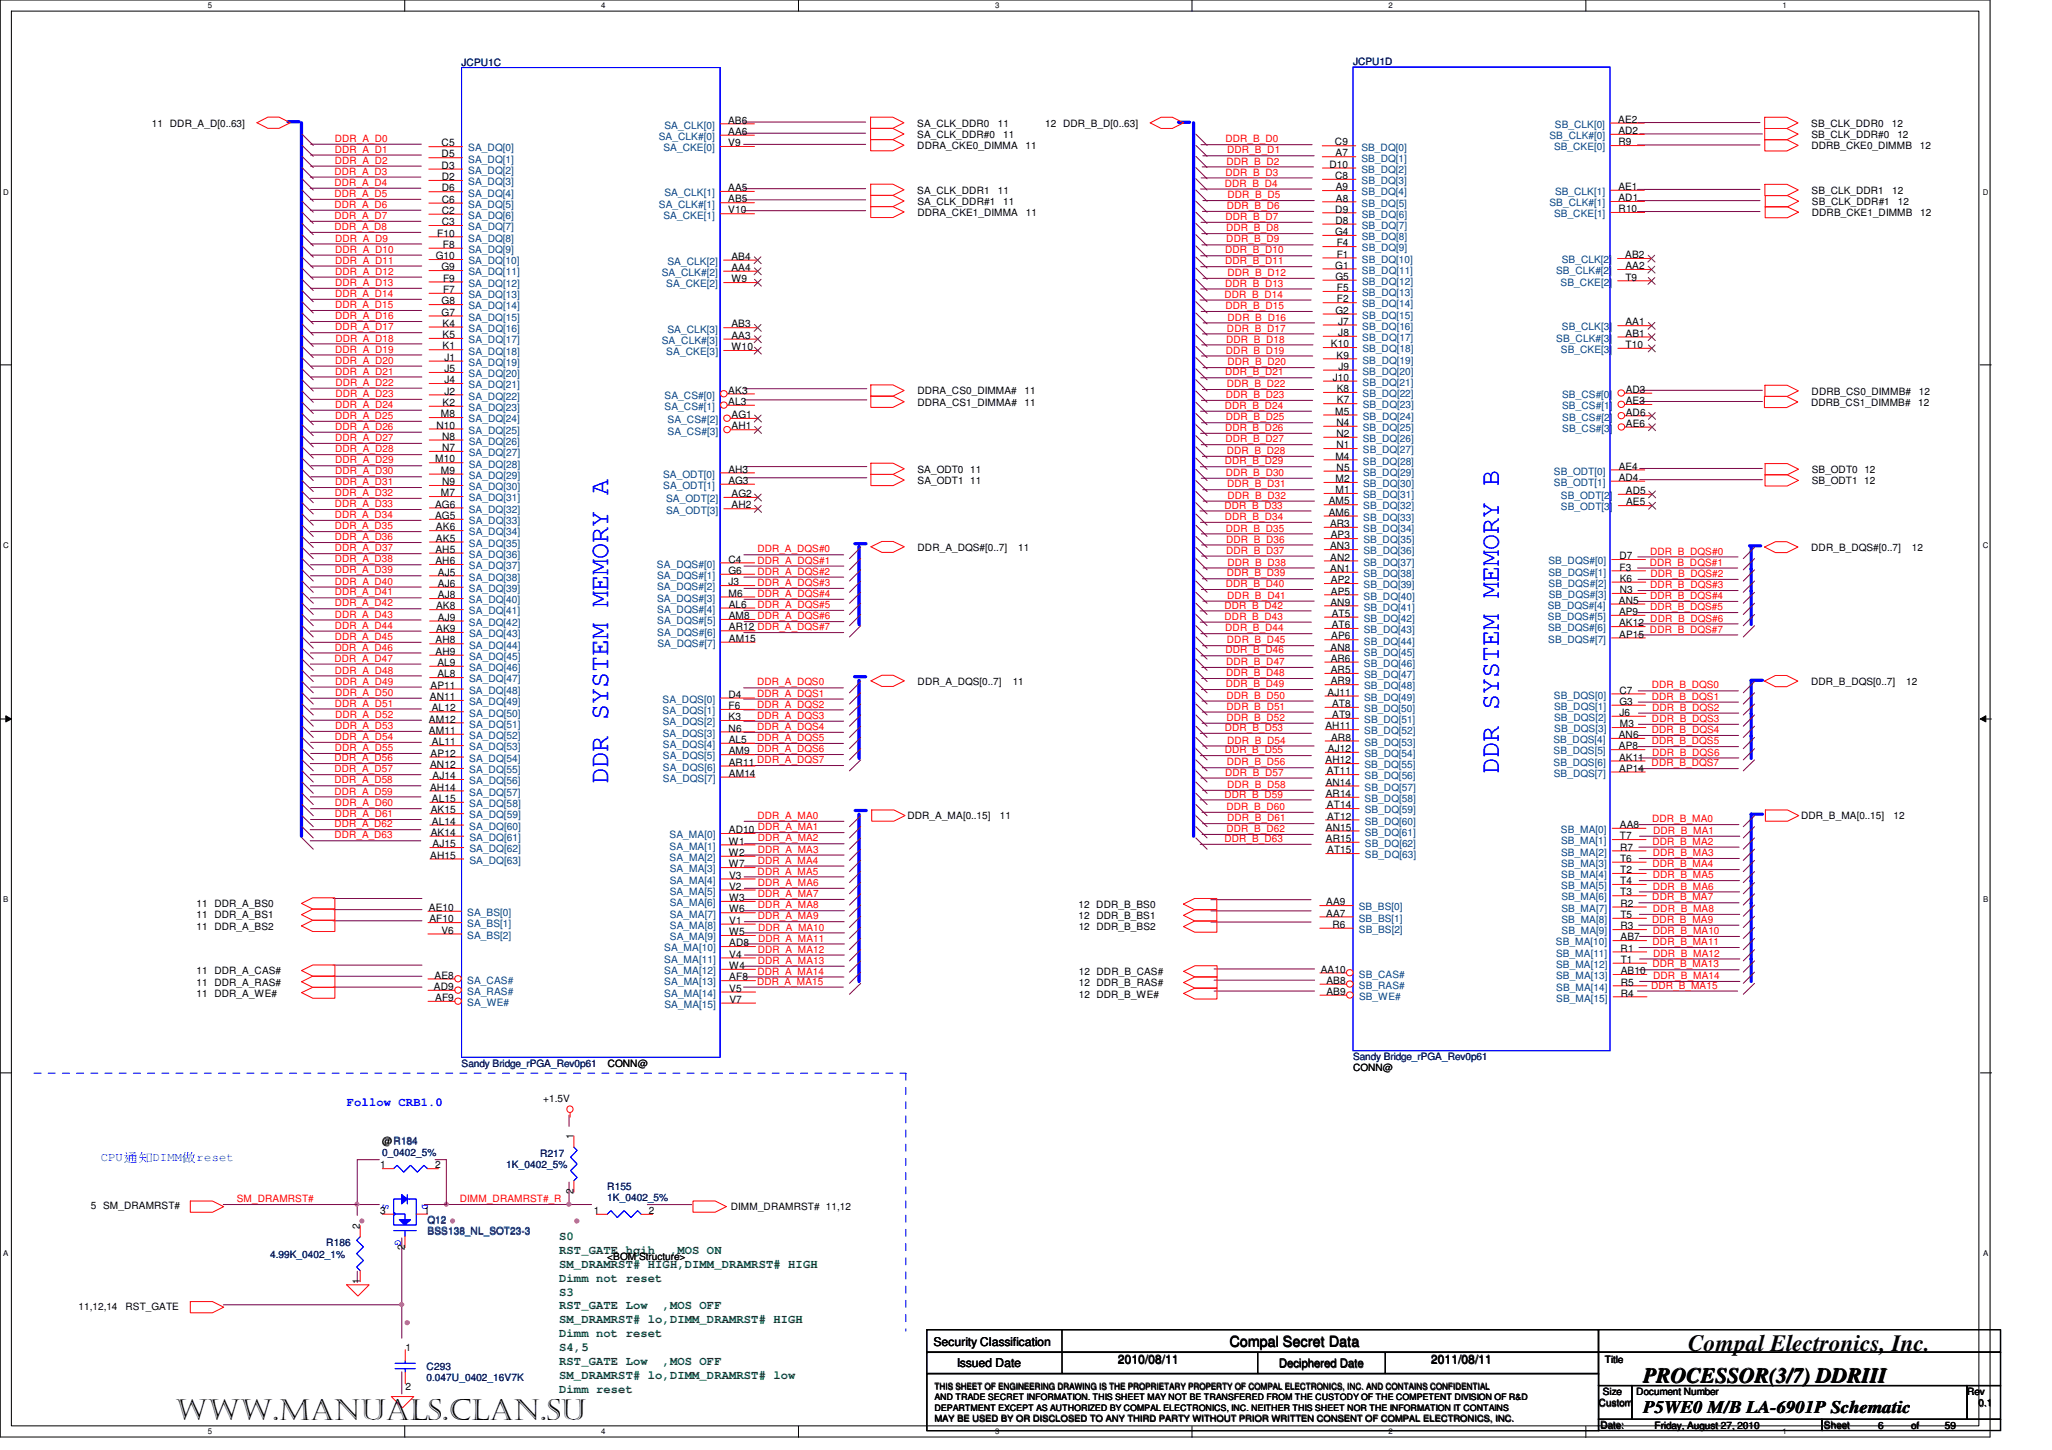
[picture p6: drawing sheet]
<svg xmlns="http://www.w3.org/2000/svg" width="297mm" height="210mm" viewBox="0 0 297 210" stroke-linecap="round" stroke-linejoin="round" font-family="sans-serif">
<defs><g id="words">
<text font-size="4.2" x="25.4" y="205.5">www.manuals.clan.su</text>
<g font-size="3.9" fill="#00f">
<text x="88" y="113.5" transform="rotate(-90 88 113.5)">DDR SYSTEM MEMORY A</text>
<text x="217" y="112" transform="rotate(-90 217 112)">DDR SYSTEM MEMORY B</text>
</g>
<text font-size="3.4" x="244.4" y="195.6">Compal Electronics, Inc.</text>
<text font-size="3" x="237.8" y="200.1">PROCESSOR(3/7) DDRIII</text>
<text font-size="2.6" x="237.8" y="204.5">P5WE0 M/B LA-6901P Schematic</text>
<text font-size="2.1" x="178" y="194.9">Compal Secret Data</text>
<g font-size="1.8" fill="#00f">
<text x="50.2" y="160.1">Follow CRB1.0</text>
<text x="14.6" y="168.1">CPU通通DIMM做reset</text>
</g>
<g font-size="1.8" fill="#008000">
<text x="80.9" y="179.5">S0</text>
<text x="80.9" y="181.5">RST_GATE hgih</text>
<text x="80.9" y="183.5">SM_DRAMRST# HIGH,DIMM_DRAMRST# HIGH</text>
<text x="80.9" y="185.5">Dimm not reset</text>
<text x="97" y="181.5">,MOS ON</text>
<text x="80.9" y="187.5">S3</text>
<text x="80.9" y="189.6">RST_GATE Low</text>
<text x="80.9" y="191.6">SM_DRAMRST# lo,DIMM_DRAMRST# HIGH</text>
<text x="95.9" y="189.6">,MOS OFF</text>
<text x="80.9" y="193.6">Dimm not reset</text>
<text x="80.9" y="195.6">S4,5</text>
<text x="80.9" y="197.6">RST_GATE Low</text>
<text x="95.9" y="197.6">,MOS OFF</text>
<text x="80.9" y="199.6">SM_DRAMRST# lo,DIMM_DRAMRST# low</text>
<text x="80.9" y="201.6">Dimm reset</text>
</g>
<g font-size="1.8">
<text x="135.1" y="194.8">Security Classification</text>
<text x="138.5" y="197.8">Issued Date</text>
<text x="161.8" y="197.4">2010/08/11</text>
<text x="207.1" y="197.4">2011/08/11</text>
</g>
<text font-size="1.7" x="185.1" y="197.9">Deciphered Date</text>
<g font-size="1.5" fill="#000080">
<text x="66.8" y="9.5">JCPU1C</text>
<text x="195.9" y="9.5">JCPU1D</text>
<text x="66.8" y="154.4">Sandy Bridge_rPGA_Rev0p61</text>
<text x="195.9" y="153.5">Sandy Bridge_rPGA_Rev0p61</text>
<text x="55.3" y="167.3">0_0402_5%</text>
<text x="78.2" y="167.4">R217</text>
<text x="73.3" y="169.1">1K_0402_5%</text>
<text x="87.9" y="172.2">R155</text>
<text x="87.9" y="173.9">1K_0402_5%</text>
<text x="61.9" y="177.1">Q12</text>
<text x="61.9" y="178.7">BSS138_NL_SOT23-3</text>
<text x="39.1" y="182">4.99K_0402_1%</text>
<text x="47.2" y="180.4">R186</text>
<text x="61.8" y="198.4">C293</text>
<text x="61.8" y="199.8">0.047U_0402_16V7K</text>
</g>
<g font-size="1.5">
<text x="105.4" y="17.9">AB6</text>
<text x="234.3" y="17.8">AE2</text>
<text x="22" y="18.3">11 DDR_A_D[0..63]</text>
<text x="63.9" y="21.2">C5</text>
<text x="63.9" y="22.8">D5</text>
<text x="105.4" y="19.5">AA6</text>
<text x="105.4" y="21.2">V9</text>
<text x="132.8" y="18.3">SA_CLK_DDR0</text>
<text x="132.8" y="20">SA_CLK_DDR#0</text>
<text x="132.8" y="21.6">DDRA_CKE0_DIMMA</text>
<text x="144.4" y="18.3">11</text>
<text x="145.2" y="20">11</text>
<text x="148.5" y="21.6">11</text>
<text x="151.3" y="18.3">12 DDR_B_D[0..63]</text>
<text x="193.2" y="21.1">C9</text>
<text x="193.3" y="22.7">A7</text>
<text x="234.3" y="19.4">AD2</text>
<text x="234.3" y="21">R9</text>
<text x="262.2" y="18.3">SB_CLK_DDR0</text>
<text x="262.2" y="20">SB_CLK_DDR#0</text>
<text x="262.2" y="21.6">DDRB_CKE0_DIMMB</text>
<text x="273.9" y="18.3">12</text>
<text x="274.7" y="20">12</text>
<text x="277.9" y="21.6">12</text>
<text x="63.9" y="24.4">D3</text>
<text x="63.9" y="26.1">D2</text>
<text x="63.9" y="27.7">D6</text>
<text x="63.9" y="29.4">C6</text>
<text x="105.4" y="27.7">AA5</text>
<text x="105.4" y="29.3">AB5</text>
<text x="132.8" y="28">SA_CLK_DDR1</text>
<text x="132.8" y="29.7">SA_CLK_DDR#1</text>
<text x="144.5" y="28">11</text>
<text x="145.2" y="29.7">11</text>
<text x="192.4" y="24.3">D10</text>
<text x="193.3" y="25.9">C8</text>
<text x="193.4" y="27.5">A9</text>
<text x="193.4" y="29.2">A8</text>
<text x="234.3" y="27.5">AE1</text>
<text x="234.3" y="29.1">AD1</text>
<text x="262.2" y="28.1">SB_CLK_DDR1</text>
<text x="262.3" y="29.7">SB_CLK_DDR#1</text>
<text x="273.9" y="28.1">12</text>
<text x="274.7" y="29.7">12</text>
<text x="63.3" y="34.2">F10</text>
<text x="63.9" y="31">C2</text>
<text x="63.9" y="32.6">C3</text>
<text x="64.1" y="35.9">F8</text>
<text x="105.4" y="30.9">V10</text>
<text x="132.8" y="31.3">DDRA_CKE1_DIMMA</text>
<text x="148.5" y="31.3">11</text>
<text x="193.3" y="34">G4</text>
<text x="193.3" y="30.8">D9</text>
<text x="193.3" y="32.4">D8</text>
<text x="193.5" y="35.7">F4</text>
<text x="234.3" y="30.7">R10</text>
<text x="262.3" y="31.3">DDRB_CKE1_DIMMB</text>
<text x="278" y="31.3">12</text>
<text x="63.1" y="37.5">G10</text>
<text x="63.9" y="39.1">G9</text>
<text x="64.1" y="40.8">F9</text>
<text x="105.9" y="37.6">AB4</text>
<text x="105.9" y="39.2">AA4</text>
<text x="105.9" y="40.9">W9</text>
<text x="193.3" y="38.9">G1</text>
<text x="193.3" y="40.5">G5</text>
<text x="193.5" y="37.3">F1</text>
<text x="235.3" y="37.4">AB2</text>
<text x="235.3" y="39">AA2</text>
<text x="235.3" y="40.6">T9</text>
<text x="63.9" y="44.1">G8</text>
<text x="63.9" y="45.7">G7</text>
<text x="64.1" y="47.3">K4</text>
<text x="64.1" y="42.4">F7</text>
<text x="105.9" y="47.4">AB3</text>
<text x="193.3" y="45.4">G2</text>
<text x="193.5" y="42.1">F5</text>
<text x="193.5" y="43.8">F2</text>
<text x="193.7" y="47">J7</text>
<text x="235.3" y="47.1">AA1</text>
<text x="64.1" y="48.9">K5</text>
<text x="64.1" y="50.6">K1</text>
<text x="64.3" y="52.2">J1</text>
<text x="64.3" y="53.9">J5</text>
<text x="105.9" y="49">AA3</text>
<text x="105.9" y="50.7">W10</text>
<text x="192.7" y="50.3">K10</text>
<text x="193.5" y="51.9">K9</text>
<text x="193.7" y="48.6">J8</text>
<text x="193.8" y="53.5">J9</text>
<text x="235.3" y="48.7">AB1</text>
<text x="235.3" y="50.4">T10</text>
<text x="64.1" y="58.8">K2</text>
<text x="64.3" y="55.5">J4</text>
<text x="64.3" y="57.1">J2</text>
<text x="105.4" y="57">AK3</text>
<text x="105.4" y="58.6">AL3</text>
<text x="132.8" y="57.1">DDRA_CS0_DIMMA#</text>
<text x="132.8" y="58.7">DDRA_CS1_DIMMA#</text>
<text x="148.3" y="57.1">11</text>
<text x="148.3" y="58.7">11</text>
<text x="192.9" y="55.1">J10</text>
<text x="193.5" y="56.8">K8</text>
<text x="193.5" y="58.4">K7</text>
<text x="235.3" y="56.9">AD3</text>
<text x="235.3" y="58.5">AE3</text>
<text x="262.2" y="58.7">DDRB_CS1_DIMMB#</text>
<text x="262.2" y="57.1">DDRB_CS0_DIMMB#</text>
<text x="277.7" y="58.7">12</text>
<text x="277.8" y="57.1">12</text>
<text x="63.2" y="62.1">N10</text>
<text x="63.8" y="60.4">M8</text>
<text x="64" y="63.7">N8</text>
<text x="64" y="65.3">N7</text>
<text x="105.9" y="60.5">AG1</text>
<text x="105.9" y="62.2">AH1</text>
<text x="193.3" y="60">M5</text>
<text x="193.4" y="61.7">N4</text>
<text x="193.5" y="63.3">N2</text>
<text x="193.5" y="64.9">N1</text>
<text x="235.3" y="60.2">AD6</text>
<text x="235.4" y="61.8">AE6</text>
<text x="63" y="66.9">M10</text>
<text x="63.8" y="68.6">M9</text>
<text x="63.8" y="71.8">M7</text>
<text x="64" y="70.2">N9</text>
<text x="105.4" y="68.4">AH3</text>
<text x="105.4" y="70.1">AG3</text>
<text x="105.9" y="72">AG2</text>
<text x="132.8" y="68.4">SA_ODT0 11</text>
<text x="132.8" y="70">SA_ODT1 11</text>
<text x="193.3" y="66.5">M4</text>
<text x="193.3" y="69.8">M2</text>
<text x="193.3" y="71.4">M1</text>
<text x="193.5" y="68.2">N5</text>
<text x="234.3" y="68">AE4</text>
<text x="234.3" y="69.6">AD4</text>
<text x="235.4" y="71.5">AD5</text>
<text x="262.3" y="70.1">SB_ODT1 12</text>
<text x="262.3" y="68.5">SB_ODT0 12</text>
<text x="63" y="73.5">AG6</text>
<text x="63" y="75.1">AG5</text>
<text x="63.1" y="76.8">AK6</text>
<text x="105.9" y="73.6">AH2</text>
<text x="192.3" y="73">AM5</text>
<text x="192.4" y="74.7">AM6</text>
<text x="192.5" y="76.3">AR3</text>
<text x="192.6" y="77.9">AP3</text>
<text x="235.4" y="73.2">AE5</text>
<text x="63" y="80">AH5</text>
<text x="63" y="81.7">AH6</text>
<text x="63.1" y="78.4">AK5</text>
<text x="63.4" y="83.3">AJ5</text>
<text x="105.4" y="81.4">C4</text>
<text x="105.5" y="83.1">G6</text>
<text x="132.8" y="79.8">DDR_A_DQS#[0..7]</text>
<text x="147.4" y="79.8">11</text>
<text x="192.5" y="79.5">AN3</text>
<text x="192.6" y="81.2">AN2</text>
<text x="192.6" y="82.8">AN1</text>
<text x="234.4" y="81">D7</text>
<text x="234.4" y="82.6">F3</text>
<text x="262.2" y="79.8">DDR_B_DQS#[0..7]</text>
<text x="276.8" y="79.8">12</text>
<text x="63.1" y="88.2">AK8</text>
<text x="63.4" y="85">AJ6</text>
<text x="63.4" y="86.6">AJ8</text>
<text x="63.4" y="89.9">AJ9</text>
<text x="105.5" y="84.7">J3</text>
<text x="105.5" y="86.4">M6</text>
<text x="105.5" y="88">AL6</text>
<text x="105.5" y="89.6">AM8</text>
<text x="192.6" y="87.7">AN9</text>
<text x="192.7" y="84.4">AP2</text>
<text x="192.7" y="86.1">AP5</text>
<text x="192.8" y="89.3">AT5</text>
<text x="234.3" y="87.4">AN5</text>
<text x="234.4" y="89">AP9</text>
<text x="234.5" y="84.2">K6</text>
<text x="234.5" y="85.9">N3</text>
<text x="63" y="93.2">AH8</text>
<text x="63.1" y="94.8">AH9</text>
<text x="63.1" y="91.5">AK9</text>
<text x="105.5" y="91.3">AR12 DDR_A_DQS#7</text>
<text x="105.5" y="92.9">AM15</text>
<text x="192.6" y="94.2">AN8</text>
<text x="192.6" y="95.8">AR6</text>
<text x="192.7" y="92.6">AP6</text>
<text x="192.8" y="90.9">AT6</text>
<text x="234.4" y="90.7">AK12</text>
<text x="234.4" y="92.3">AP15</text>
<text x="62.2" y="101.3">AN11</text>
<text x="62.3" y="99.7">AP11</text>
<text x="63.3" y="96.4">AL9</text>
<text x="63.3" y="98.1">AL8</text>
<text x="105.4" y="101">D4</text>
<text x="132.8" y="99.1">DDR_A_DQS[0..7]</text>
<text x="146.6" y="99.1">11</text>
<text x="192.2" y="100.7">AJ11</text>
<text x="192.6" y="97.4">AR5</text>
<text x="192.6" y="99.1">AR9</text>
<text x="234.4" y="100.4">C7</text>
<text x="262.2" y="99.2">DDR_B_DQS[0..7]</text>
<text x="275.9" y="99.2">12</text>
<text x="62.1" y="104.6">AM12</text>
<text x="62.1" y="106.2">AM11</text>
<text x="62.5" y="103">AL12</text>
<text x="62.5" y="107.9">AL11</text>
<text x="105.5" y="102.7">F6</text>
<text x="105.5" y="104.3">K3</text>
<text x="105.5" y="105.9">N6</text>
<text x="105.5" y="107.6">AL5</text>
<text x="191.9" y="105.6">AH11</text>
<text x="192.7" y="107.2">AR8</text>
<text x="192.8" y="102.4">AT8</text>
<text x="192.8" y="103.9">AT9</text>
<text x="234.3" y="106.8">AN6</text>
<text x="234.4" y="102">G3</text>
<text x="234.4" y="103.6">J6</text>
<text x="234.5" y="105.3">M3</text>
<text x="62.3" y="111.2">AN12</text>
<text x="62.3" y="109.5">AP12</text>
<text x="62.6" y="112.8">AJ14</text>
<text x="105.5" y="109.2">AM9</text>
<text x="105.5" y="110.8">AR11</text>
<text x="105.5" y="112.5">AM14</text>
<text x="191.9" y="110.5">AH12</text>
<text x="191.9" y="113.7">AN14</text>
<text x="192.1" y="112.1">AT11</text>
<text x="192.2" y="108.9">AJ12</text>
<text x="234.4" y="108.5">AP8</text>
<text x="234.4" y="110.1">AK11</text>
<text x="234.4" y="111.7">AP14</text>
<text x="62.3" y="114.4">AH14</text>
<text x="62.4" y="117.7">AK15</text>
<text x="62.5" y="116.1">AL15</text>
<text x="62.5" y="119.4">AL14</text>
<text x="131.4" y="118.6">DDR_A_MA[0..15]</text>
<text x="144.8" y="118.6">11</text>
<text x="191.9" y="115.4">AR14</text>
<text x="192.1" y="117">AT14</text>
<text x="192.1" y="118.6">AT12</text>
<text x="234.5" y="119.9">AA8</text>
<text x="260.7" y="118.6">DDR_B_MA[0..15]</text>
<text x="274.1" y="118.6">12</text>
<text x="62.3" y="124.3">AH15</text>
<text x="62.4" y="121">AK14</text>
<text x="62.6" y="122.7">AJ15</text>
<text x="105.5" y="120.6">AD10</text>
<text x="105.5" y="122.3">W1</text>
<text x="105.5" y="123.9">W2</text>
<text x="105.5" y="125.5">W7</text>
<text x="191.9" y="120.2">AN15</text>
<text x="191.9" y="121.9">AR15</text>
<text x="192.1" y="123.5">AT15</text>
<text x="234.5" y="121.5">T7</text>
<text x="234.5" y="123.1">R7</text>
<text x="234.5" y="124.8">T6</text>
<text x="28.4" y="131.3">11 DDR_A_BS0</text>
<text x="62.1" y="131.9">AE10</text>
<text x="105.5" y="127.2">V3</text>
<text x="105.5" y="128.8">V2</text>
<text x="105.5" y="130.4">W3</text>
<text x="156.1" y="131.4">12 DDR_B_BS0</text>
<text x="192" y="131.1">AA9</text>
<text x="234.5" y="126.4">T2</text>
<text x="234.5" y="128">T4</text>
<text x="234.5" y="129.6">T3</text>
<text x="234.6" y="131.3">R2</text>
<text x="28.4" y="133">11 DDR_A_BS1</text>
<text x="28.4" y="134.6">11 DDR_A_BS2</text>
<text x="62.2" y="133.5">AF10</text>
<text x="63.9" y="135.2">V6</text>
<text x="105.5" y="132.1">W6</text>
<text x="105.5" y="133.7">V1</text>
<text x="105.6" y="135.4">W5</text>
<text x="105.6" y="137">AD8</text>
<text x="156.1" y="133.1">12 DDR_B_BS1</text>
<text x="156.1" y="134.7">12 DDR_B_BS2</text>
<text x="192" y="132.7">AA7</text>
<text x="192.9" y="134.3">R6</text>
<text x="234.6" y="132.9">T5</text>
<text x="234.6" y="134.5">R3</text>
<text x="234.6" y="136.1">AB7</text>
<text x="234.6" y="137.8">R1</text>
<text x="28.4" y="142.7">11 DDR_A_RAS#</text>
<text x="28.4" y="141.1">11 DDR_A_CAS#</text>
<text x="62.8" y="143.3">AD9</text>
<text x="62.9" y="141.7">AE8</text>
<text x="105.6" y="138.6">V4</text>
<text x="105.6" y="140.3">W4</text>
<text x="105.6" y="141.9">AF8</text>
<text x="105.6" y="143.6">V5</text>
<text x="156.2" y="142.8">12 DDR_B_RAS#</text>
<text x="156.2" y="141.2">12 DDR_B_CAS#</text>
<text x="191.2" y="140.8">AA10</text>
<text x="192" y="142.4">AB8</text>
<text x="234.6" y="139.4">T1</text>
<text x="234.6" y="141">AB10</text>
<text x="234.6" y="142.7">R5</text>
<text x="28.4" y="144.3">11 DDR_A_WE#</text>
<text x="63" y="144.9">AF9</text>
<text x="105.6" y="145.2">V7</text>
<text x="156.2" y="144.4">12 DDR_B_WE#</text>
<text x="192" y="144">AB9</text>
<text x="234.6" y="144.3">R4</text>
<text x="88" y="154.4">CONN@</text>
<text x="195.9" y="155.1">CONN@</text>
<text x="78.6" y="159.5">+1.5V</text>
<text x="55.3" y="165.7">@R184</text>
<text x="83" y="164.9" transform="rotate(-90 83 164.9)">1</text>
<text x="55" y="169.1">1</text>
<text x="63" y="169.1">2</text>
<text x="83" y="172.9" transform="rotate(-90 83 172.9)">2</text>
<text x="13.1" y="175.1">5 SM_DRAMRST#</text>
<text x="52.1" y="177.9" transform="rotate(-90 52.1 177.9)">2</text>
<text x="55.1" y="175.7">3</text>
<text x="61.4" y="175.7">1</text>
<text x="86" y="175.7">1</text>
<text x="93.9" y="175.7">2</text>
<text x="105.8" y="175.2">DIMM_DRAMRST# 11,12</text>
<text x="52.1" y="185.9" transform="rotate(-90 52.1 185.9)">1</text>
<text x="58.6" y="180.9" transform="rotate(-90 58.6 180.9)">2</text>
<text x="87.9" y="182.4">&lt;BOM Structure&gt;</text>
<text x="11.4" y="189.6">11,12,14</text>
<text x="18.2" y="189.6">RST_GATE</text>
<text x="58.7" y="195.6">1</text>
<text x="232.3" y="197.2">Title</text>
<text x="58.7" y="201.2">2</text>
<text x="231.4" y="203.6">Custom</text>
<text x="232" y="201.9">Size</text>
<text x="236.8" y="201.9">Document Number</text>
<text x="284.7" y="201.9">Rev</text>
<text x="286.4" y="203.6">0.1</text>
<text x="231.6" y="206.8">Date:</text>
<text x="239.5" y="206.8">Friday, August 27, 2010</text>
<text x="264" y="206.8">Sheet</text>
<text x="271.8" y="206.8">6</text>
<text x="276.6" y="206.8">of</text>
<text x="281.5" y="206.8">59</text>
</g>
<g font-size="1.5" fill="#004080">
<text x="67.8" y="21.9">SA_DQ[0]</text>
<text x="67.8" y="23.5">SA_DQ[1]</text>
<text x="95.4" y="20.3">SA_CLK#[0]</text>
<text x="96" y="21.9">SA_CKE[0]</text>
<text x="96.2" y="18.6">SA_CLK[0]</text>
<text x="197.1" y="21.8">SB_DQ[0]</text>
<text x="197.1" y="23.4">SB_DQ[1]</text>
<text x="224.3" y="20.1">SB_CLK#[0]</text>
<text x="225" y="21.8">SB_CKE[0]</text>
<text x="225.1" y="18.5">SB_CLK[0]</text>
<text x="67.8" y="25.2">SA_DQ[2]</text>
<text x="67.8" y="26.8">SA_DQ[3]</text>
<text x="67.8" y="28.5">SA_DQ[4]</text>
<text x="96.2" y="28.4">SA_CLK[1]</text>
<text x="197.1" y="25">SB_DQ[2]</text>
<text x="197.1" y="26.6">SB_DQ[3]</text>
<text x="197.1" y="28.3">SB_DQ[4]</text>
<text x="197.1" y="29.9">SB_DQ[5]</text>
<text x="224.3" y="29.9">SB_CLK#[1]</text>
<text x="225.1" y="28.2">SB_CLK[1]</text>
<text x="67.8" y="30.1">SA_DQ[5]</text>
<text x="67.8" y="31.7">SA_DQ[6]</text>
<text x="67.8" y="33.3">SA_DQ[7]</text>
<text x="67.8" y="35">SA_DQ[8]</text>
<text x="95.4" y="30">SA_CLK#[1]</text>
<text x="96" y="31.6">SA_CKE[1]</text>
<text x="197.1" y="31.5">SB_DQ[6]</text>
<text x="197.1" y="33.1">SB_DQ[7]</text>
<text x="197.1" y="34.8">SB_DQ[8]</text>
<text x="225" y="31.4">SB_CKE[1]</text>
<text x="67.8" y="36.6">SA_DQ[9]</text>
<text x="67.8" y="38.3">SA_DQ[10]</text>
<text x="67.8" y="39.9">SA_DQ[11]</text>
<text x="67.8" y="41.5">SA_DQ[12]</text>
<text x="95.8" y="40">SA_CLK#[2]</text>
<text x="96.4" y="41.6">SA_CKE[2]</text>
<text x="96.6" y="38.3">SA_CLK[2]</text>
<text x="197.1" y="36.4">SB_DQ[9]</text>
<text x="197.1" y="38">SB_DQ[10]</text>
<text x="197.2" y="39.6">SB_DQ[11]</text>
<text x="197.2" y="41.2">SB_DQ[12]</text>
<text x="225.3" y="39.7">SB_CLK#[2]</text>
<text x="225.9" y="41.3">SB_CKE[2]</text>
<text x="226.1" y="38.1">SB_CLK[2]</text>
<text x="67.8" y="43.1">SA_DQ[13]</text>
<text x="67.8" y="44.8">SA_DQ[14]</text>
<text x="67.8" y="46.4">SA_DQ[15]</text>
<text x="197.2" y="42.9">SB_DQ[13]</text>
<text x="197.2" y="44.5">SB_DQ[14]</text>
<text x="197.2" y="46.1">SB_DQ[15]</text>
<text x="197.2" y="47.7">SB_DQ[16]</text>
<text x="226.1" y="47.8">SB_CLK[3]</text>
<text x="67.8" y="48">SA_DQ[16]</text>
<text x="67.8" y="49.7">SA_DQ[17]</text>
<text x="67.8" y="51.3">SA_DQ[18]</text>
<text x="67.8" y="53">SA_DQ[19]</text>
<text x="95.8" y="49.8">SA_CLK#[3]</text>
<text x="96.4" y="51.4">SA_CKE[3]</text>
<text x="96.6" y="48.1">SA_CLK[3]</text>
<text x="197.2" y="49.4">SB_DQ[17]</text>
<text x="197.2" y="51">SB_DQ[18]</text>
<text x="197.2" y="52.6">SB_DQ[19]</text>
<text x="225.3" y="49.5">SB_CLK#[3]</text>
<text x="225.9" y="51.1">SB_CKE[3]</text>
<text x="67.8" y="54.6">SA_DQ[20]</text>
<text x="67.8" y="56.2">SA_DQ[21]</text>
<text x="67.8" y="57.9">SA_DQ[22]</text>
<text x="67.8" y="59.5">SA_DQ[23]</text>
<text x="96.2" y="57.7">SA_CS#[0]</text>
<text x="96.2" y="59.4">SA_CS#[1]</text>
<text x="197.2" y="54.3">SB_DQ[20]</text>
<text x="197.2" y="55.9">SB_DQ[21]</text>
<text x="197.2" y="57.5">SB_DQ[22]</text>
<text x="197.3" y="59.1">SB_DQ[23]</text>
<text x="226.1" y="57.6">SB_CS#[0]</text>
<text x="226.1" y="59.2">SB_CS#[1]</text>
<text x="67.8" y="61.1">SA_DQ[24]</text>
<text x="67.8" y="62.8">SA_DQ[25]</text>
<text x="67.8" y="64.4">SA_DQ[26]</text>
<text x="96.6" y="61.3">SA_CS#[2]</text>
<text x="96.6" y="62.9">SA_CS#[3]</text>
<text x="197.3" y="60.8">SB_DQ[24]</text>
<text x="197.3" y="62.4">SB_DQ[25]</text>
<text x="197.3" y="64">SB_DQ[26]</text>
<text x="197.3" y="65.6">SB_DQ[27]</text>
<text x="226.1" y="60.9">SB_CS#[2]</text>
<text x="226.1" y="62.5">SB_CS#[3]</text>
<text x="67.8" y="66">SA_DQ[27]</text>
<text x="67.8" y="67.7">SA_DQ[28]</text>
<text x="67.9" y="69.3">SA_DQ[29]</text>
<text x="67.9" y="71">SA_DQ[30]</text>
<text x="96" y="69.1">SA_ODT[0]</text>
<text x="96" y="70.8">SA_ODT[1]</text>
<text x="197.3" y="67.3">SB_DQ[28]</text>
<text x="197.3" y="68.9">SB_DQ[29]</text>
<text x="197.3" y="70.5">SB_DQ[30]</text>
<text x="224.9" y="68.7">SB_ODT[0]</text>
<text x="224.9" y="70.3">SB_ODT[1]</text>
<text x="67.9" y="72.6">SA_DQ[31]</text>
<text x="67.9" y="74.2">SA_DQ[32]</text>
<text x="67.9" y="75.9">SA_DQ[33]</text>
<text x="67.9" y="77.5">SA_DQ[34]</text>
<text x="96.4" y="72.7">SA_ODT[2]</text>
<text x="96.4" y="74.3">SA_ODT[3]</text>
<text x="197.3" y="72.1">SB_DQ[31]</text>
<text x="197.3" y="73.8">SB_DQ[32]</text>
<text x="197.3" y="75.4">SB_DQ[33]</text>
<text x="197.3" y="77">SB_DQ[34]</text>
<text x="225.9" y="72.2">SB_ODT[2]</text>
<text x="226" y="73.9">SB_ODT[3]</text>
<text x="67.9" y="79.2">SA_DQ[35]</text>
<text x="67.9" y="80.8">SA_DQ[36]</text>
<text x="67.9" y="82.4">SA_DQ[37]</text>
<text x="95.1" y="82.2">SA_DQS#[0]</text>
<text x="95.1" y="83.8">SA_DQS#[1]</text>
<text x="197.4" y="78.7">SB_DQ[35]</text>
<text x="197.4" y="80.3">SB_DQ[36]</text>
<text x="197.4" y="81.9">SB_DQ[37]</text>
<text x="197.4" y="83.5">SB_DQ[38]</text>
<text x="224.1" y="81.7">SB_DQS#[0]</text>
<text x="224.2" y="83.3">SB_DQS#[1]</text>
<text x="67.9" y="84.1">SA_DQ[38]</text>
<text x="67.9" y="85.7">SA_DQ[39]</text>
<text x="67.9" y="87.3">SA_DQ[40]</text>
<text x="67.9" y="88.9">SA_DQ[41]</text>
<text x="95.1" y="85.5">SA_DQS#[2]</text>
<text x="95.1" y="87.1">SA_DQS#[3]</text>
<text x="95.1" y="88.7">SA_DQS#[4]</text>
<text x="197.4" y="85.2">SB_DQ[39]</text>
<text x="197.4" y="86.8">SB_DQ[40]</text>
<text x="197.4" y="88.4">SB_DQ[41]</text>
<text x="224.1" y="88.1">SB_DQS#[4]</text>
<text x="224.1" y="89.8">SB_DQS#[5]</text>
<text x="224.2" y="85">SB_DQS#[2]</text>
<text x="224.2" y="86.6">SB_DQS#[3]</text>
<text x="67.9" y="90.6">SA_DQ[42]</text>
<text x="67.9" y="92.2">SA_DQ[43]</text>
<text x="67.9" y="93.9">SA_DQ[44]</text>
<text x="67.9" y="95.5">SA_DQ[45]</text>
<text x="95.1" y="90.4">SA_DQS#[5]</text>
<text x="95.1" y="92">SA_DQS#[6]</text>
<text x="95.2" y="93.7">SA_DQS#[7]</text>
<text x="197.4" y="90">SB_DQ[42]</text>
<text x="197.4" y="91.7">SB_DQ[43]</text>
<text x="197.4" y="93.3">SB_DQ[44]</text>
<text x="197.4" y="94.9">SB_DQ[45]</text>
<text x="224.1" y="91.4">SB_DQS#[6]</text>
<text x="224.1" y="93">SB_DQS#[7]</text>
<text x="67.9" y="97.1">SA_DQ[46]</text>
<text x="67.9" y="98.8">SA_DQ[47]</text>
<text x="67.9" y="100.4">SA_DQ[48]</text>
<text x="95.9" y="101.7">SA_DQS[0]</text>
<text x="197.4" y="96.5">SB_DQ[46]</text>
<text x="197.5" y="98.2">SB_DQ[47]</text>
<text x="197.5" y="99.8">SB_DQ[48]</text>
<text x="197.5" y="101.4">SB_DQ[49]</text>
<text x="224.9" y="101.1">SB_DQS[0]</text>
<text x="67.9" y="102.1">SA_DQ[49]</text>
<text x="67.9" y="103.7">SA_DQ[50]</text>
<text x="67.9" y="105.3">SA_DQ[51]</text>
<text x="67.9" y="107">SA_DQ[52]</text>
<text x="95.9" y="103.4">SA_DQS[1]</text>
<text x="95.9" y="105">SA_DQS[2]</text>
<text x="95.9" y="106.6">SA_DQS[3]</text>
<text x="197.5" y="103.1">SB_DQ[50]</text>
<text x="197.5" y="104.7">SB_DQ[51]</text>
<text x="197.5" y="106.3">SB_DQ[52]</text>
<text x="197.5" y="108">SB_DQ[53]</text>
<text x="224.9" y="107.6">SB_DQS[4]</text>
<text x="225" y="102.8">SB_DQS[1]</text>
<text x="225" y="104.4">SB_DQS[2]</text>
<text x="225" y="106">SB_DQS[3]</text>
<text x="67.9" y="108.6">SA_DQ[53]</text>
<text x="67.9" y="110.3">SA_DQ[54]</text>
<text x="67.9" y="111.9">SA_DQ[55]</text>
<text x="67.9" y="113.5">SA_DQ[56]</text>
<text x="95.9" y="108.3">SA_DQS[4]</text>
<text x="96" y="109.9">SA_DQS[5]</text>
<text x="96" y="111.6">SA_DQS[6]</text>
<text x="96" y="113.2">SA_DQS[7]</text>
<text x="197.5" y="109.6">SB_DQ[54]</text>
<text x="197.5" y="111.2">SB_DQ[55]</text>
<text x="197.5" y="112.8">SB_DQ[56]</text>
<text x="224.9" y="109.2">SB_DQS[5]</text>
<text x="224.9" y="110.8">SB_DQS[6]</text>
<text x="224.9" y="112.4">SB_DQS[7]</text>
<text x="67.9" y="115.2">SA_DQ[57]</text>
<text x="67.9" y="116.8">SA_DQ[58]</text>
<text x="67.9" y="118.5">SA_DQ[59]</text>
<text x="197.5" y="114.5">SB_DQ[57]</text>
<text x="197.5" y="116.1">SB_DQ[58]</text>
<text x="197.5" y="117.7">SB_DQ[59]</text>
<text x="197.6" y="119.4">SB_DQ[60]</text>
<text x="67.9" y="120.1">SA_DQ[60]</text>
<text x="67.9" y="121.7">SA_DQ[61]</text>
<text x="67.9" y="123.4">SA_DQ[62]</text>
<text x="67.9" y="125">SA_DQ[63]</text>
<text x="96.9" y="121.3">SA_MA[0]</text>
<text x="96.9" y="123">SA_MA[1]</text>
<text x="96.9" y="124.6">SA_MA[2]</text>
<text x="197.6" y="121">SB_DQ[61]</text>
<text x="197.6" y="122.6">SB_DQ[62]</text>
<text x="197.6" y="124.3">SB_DQ[63]</text>
<text x="226" y="120.6">SB_MA[0]</text>
<text x="226" y="122.2">SB_MA[1]</text>
<text x="226" y="123.9">SB_MA[2]</text>
<text x="226" y="125.5">SB_MA[3]</text>
<text x="96.9" y="126.3">SA_MA[3]</text>
<text x="96.9" y="127.9">SA_MA[4]</text>
<text x="96.9" y="129.5">SA_MA[5]</text>
<text x="97" y="131.2">SA_MA[6]</text>
<text x="196.7" y="131.8">SB_BS[0]</text>
<text x="226" y="127.1">SB_MA[4]</text>
<text x="226" y="128.7">SB_MA[5]</text>
<text x="226" y="130.4">SB_MA[6]</text>
<text x="226" y="132">SB_MA[7]</text>
<text x="67.6" y="132.6">SA_BS[0]</text>
<text x="67.6" y="134.2">SA_BS[1]</text>
<text x="67.6" y="135.9">SA_BS[2]</text>
<text x="96.1" y="137.7">SA_MA[10]</text>
<text x="97" y="132.8">SA_MA[7]</text>
<text x="97" y="134.5">SA_MA[8]</text>
<text x="97" y="136.1">SA_MA[9]</text>
<text x="196.7" y="133.4">SB_BS[1]</text>
<text x="196.7" y="135">SB_BS[2]</text>
<text x="225.2" y="136.9">SB_MA[10]</text>
<text x="226" y="133.6">SB_MA[8]</text>
<text x="226" y="135.3">SB_MA[9]</text>
<text x="67.6" y="142.4">SA_CAS#</text>
<text x="96.2" y="139.4">SA_MA[11]</text>
<text x="96.2" y="141">SA_MA[12]</text>
<text x="96.2" y="142.7">SA_MA[13]</text>
<text x="196.7" y="141.5">SB_CAS#</text>
<text x="196.7" y="143.2">SB_RAS#</text>
<text x="225.2" y="138.5">SB_MA[11]</text>
<text x="225.3" y="140.1">SB_MA[12]</text>
<text x="225.3" y="141.8">SB_MA[13]</text>
<text x="225.3" y="143.4">SB_MA[14]</text>
<text x="67.6" y="144">SA_RAS#</text>
<text x="67.6" y="145.6">SA_WE#</text>
<text x="96.2" y="144.3">SA_MA[14]</text>
<text x="96.2" y="145.9">SA_MA[15]</text>
<text x="196.7" y="144.7">SB_WE#</text>
<text x="225.3" y="145">SB_MA[15]</text>
</g>
<g font-size="1.5" fill="#f00">
<text x="238.8" y="81.9">DDR_B_DQS#1</text>
<text x="238.9" y="80.3">DDR_B_DQS#0</text>
<text x="238.9" y="83.5">DDR_B_DQS#2</text>
<text x="238.9" y="88.3">DDR_B_DQS#5</text>
<text x="238.9" y="86.7">DDR_B_DQS#4</text>
<text x="238.9" y="85.1">DDR_B_DQS#3</text>
<text x="238.9" y="90">DDR_B_DQS#6</text>
<text x="238.8" y="91.6">DDR_B_DQS#7</text>
<text x="239.1" y="99.7">DDR_B_DQS0</text>
<text x="239.1" y="101.3">DDR_B_DQS1</text>
<text x="239.1" y="107.7">DDR_B_DQS5</text>
<text x="239.1" y="106.1">DDR_B_DQS4</text>
<text x="239.1" y="104.5">DDR_B_DQS3</text>
<text x="239.1" y="102.9">DDR_B_DQS2</text>
<text x="239.1" y="110.9">DDR_B_DQS7</text>
<text x="239.2" y="109.4">DDR_B_DQS6</text>
<text x="239.2" y="119">DDR_B_MA0</text>
<text x="239.2" y="122.3">DDR_B_MA2</text>
<text x="239.2" y="125.5">DDR_B_MA4</text>
<text x="239.2" y="123.9">DDR_B_MA3</text>
<text x="239.3" y="120.7">DDR_B_MA1</text>
<text x="239.2" y="130.3">DDR_B_MA7</text>
<text x="239.2" y="127.1">DDR_B_MA5</text>
<text x="239.3" y="128.8">DDR_B_MA6</text>
<text x="239.2" y="133.6">DDR_B_MA9</text>
<text x="239.2" y="136.8">DDR_B_MA11</text>
<text x="239.3" y="135.2">DDR_B_MA10</text>
<text x="239.3" y="132">DDR_B_MA8</text>
<text x="239.2" y="140">DDR_B_MA13</text>
<text x="239.3" y="138.5">DDR_B_MA12</text>
<text x="239.3" y="141.7">DDR_B_MA14</text>
<text x="34.3" y="174">SM_DRAMRST#</text>
<text x="66.6" y="174">DIMM_DRAMRST#_R</text>
</g>
<g font-size="1.5" fill="#00f">
<text x="55.4" y="174.3" transform="rotate(90 55.4 174.3)">S</text>
<text x="57.2" y="179.5" transform="rotate(90 57.2 179.5)">G</text>
<text x="61.1" y="174.3" transform="rotate(90 61.1 174.3)">D</text>
</g>
<g font-size="1.4" fill="#f00">
<text x="48.5" y="23.7">DDR_A_D2</text>
<text x="48.5" y="22.1">DDR_A_D1</text>
<text x="48.5" y="20.5">DDR_A_D0</text>
<text x="177.4" y="20.6">DDR_B_D0</text>
<text x="177.6" y="23.8">DDR_B_D2</text>
<text x="177.7" y="22.2">DDR_B_D1</text>
<text x="48.4" y="25.3">DDR_A_D3</text>
<text x="48.4" y="26.9">DDR_A_D4</text>
<text x="48.4" y="28.5">DDR_A_D5</text>
<text x="177.3" y="27">DDR_B_D4</text>
<text x="177.4" y="25.4">DDR_B_D3</text>
<text x="177.7" y="28.7">DDR_B_D5</text>
<text x="48.4" y="33.3">DDR_A_D8</text>
<text x="48.4" y="31.7">DDR_A_D7</text>
<text x="48.4" y="30.1">DDR_A_D6</text>
<text x="48.5" y="35">DDR_A_D9</text>
<text x="177.4" y="31.8">DDR_B_D7</text>
<text x="177.5" y="33.5">DDR_B_D8</text>
<text x="177.5" y="35.1">DDR_B_D9</text>
<text x="177.6" y="30.3">DDR_B_D6</text>
<text x="48.5" y="41.4">DDR_A_D13</text>
<text x="48.5" y="39.8">DDR_A_D12</text>
<text x="48.5" y="36.6">DDR_A_D10</text>
<text x="48.5" y="38.2">DDR_A_D11</text>
<text x="177.3" y="41.5">DDR_B_D13</text>
<text x="177.3" y="36.7">DDR_B_D10</text>
<text x="177.4" y="38.3">DDR_B_D11</text>
<text x="177.7" y="40">DDR_B_D12</text>
<text x="48.5" y="43">DDR_A_D14</text>
<text x="48.5" y="44.6">DDR_A_D15</text>
<text x="48.5" y="46.2">DDR_A_D16</text>
<text x="48.5" y="47.8">DDR_A_D17</text>
<text x="177.2" y="43.1">DDR_B_D14</text>
<text x="177.4" y="44.7">DDR_B_D15</text>
<text x="177.6" y="48">DDR_B_D17</text>
<text x="177.7" y="46.4">DDR_B_D16</text>
<text x="48.5" y="51">DDR_A_D19</text>
<text x="48.5" y="52.7">DDR_A_D20</text>
<text x="48.5" y="49.4">DDR_A_D18</text>
<text x="177.5" y="51.2">DDR_B_D19</text>
<text x="177.5" y="49.6">DDR_B_D18</text>
<text x="177.7" y="52.9">DDR_B_D20</text>
<text x="48.5" y="59">DDR_A_D24</text>
<text x="48.5" y="54.2">DDR_A_D21</text>
<text x="48.5" y="55.9">DDR_A_D22</text>
<text x="48.5" y="57.5">DDR_A_D23</text>
<text x="177.3" y="59.2">DDR_B_D24</text>
<text x="177.3" y="54.4">DDR_B_D21</text>
<text x="177.5" y="57.6">DDR_B_D23</text>
<text x="177.6" y="56">DDR_B_D22</text>
<text x="48.5" y="60.7">DDR_A_D25</text>
<text x="48.5" y="62.2">DDR_A_D26</text>
<text x="48.5" y="63.8">DDR_A_D27</text>
<text x="48.5" y="65.5">DDR_A_D28</text>
<text x="177.3" y="62.4">DDR_B_D26</text>
<text x="177.4" y="64">DDR_B_D27</text>
<text x="177.5" y="60.9">DDR_B_D25</text>
<text x="177.6" y="65.7">DDR_B_D28</text>
<text x="48.5" y="71.8">DDR_A_D32</text>
<text x="48.5" y="70.2">DDR_A_D31</text>
<text x="48.5" y="68.7">DDR_A_D30</text>
<text x="48.5" y="67.1">DDR_A_D29</text>
<text x="177.3" y="67.2">DDR_B_D29</text>
<text x="177.4" y="68.9">DDR_B_D30</text>
<text x="177.6" y="70.6">DDR_B_D31</text>
<text x="48.5" y="75">DDR_A_D34</text>
<text x="48.5" y="76.6">DDR_A_D35</text>
<text x="48.5" y="73.4">DDR_A_D33</text>
<text x="177.2" y="73.6">DDR_B_D33</text>
<text x="177.3" y="75.3">DDR_B_D34</text>
<text x="177.4" y="76.9">DDR_B_D35</text>
<text x="177.7" y="72.2">DDR_B_D32</text>
<text x="48.5" y="83">DDR_A_D39</text>
<text x="48.5" y="81.4">DDR_A_D38</text>
<text x="48.5" y="78.2">DDR_A_D36</text>
<text x="48.5" y="79.8">DDR_A_D37</text>
<text x="109.6" y="80">DDR_A_DQS#0</text>
<text x="109.6" y="83.2">DDR_A_DQS#2</text>
<text x="109.7" y="81.6">DDR_A_DQS#1</text>
<text x="177.5" y="80.2">DDR_B_D37</text>
<text x="177.5" y="78.5">DDR_B_D36</text>
<text x="177.6" y="83.4">DDR_B_D39</text>
<text x="177.7" y="81.9">DDR_B_D38</text>
<text x="48.4" y="87.8">DDR_A_D42</text>
<text x="48.4" y="89.4">DDR_A_D43</text>
<text x="48.5" y="86.2">DDR_A_D41</text>
<text x="48.5" y="84.6">DDR_A_D40</text>
<text x="109.6" y="88">DDR_A_DQS#5</text>
<text x="109.6" y="84.8">DDR_A_DQS#3</text>
<text x="109.7" y="86.4">DDR_A_DQS#4</text>
<text x="109.7" y="89.6">DDR_A_DQS#6</text>
<text x="177.3" y="88.1">DDR_B_D42</text>
<text x="177.3" y="89.7">DDR_B_D43</text>
<text x="177.4" y="85">DDR_B_D40</text>
<text x="177.7" y="86.7">DDR_B_D41</text>
<text x="48.4" y="95.8">DDR_A_D47</text>
<text x="48.4" y="94.2">DDR_A_D46</text>
<text x="48.5" y="91">DDR_A_D44</text>
<text x="48.5" y="92.6">DDR_A_D45</text>
<text x="177.4" y="91.4">DDR_B_D44</text>
<text x="177.4" y="94.6">DDR_B_D46</text>
<text x="177.6" y="93.1">DDR_B_D45</text>
<text x="48.5" y="97.5">DDR_A_D48</text>
<text x="48.5" y="100.7">DDR_A_D50</text>
<text x="48.5" y="99.1">DDR_A_D49</text>
<text x="109.6" y="99.2">DDR_A_DQS0</text>
<text x="109.6" y="100.9">DDR_A_DQS1</text>
<text x="177.4" y="99.5">DDR_B_D49</text>
<text x="177.5" y="97.9">DDR_B_D48</text>
<text x="177.5" y="96.3">DDR_B_D47</text>
<text x="177.5" y="101.1">DDR_B_D50</text>
<text x="48.5" y="107.1">DDR_A_D54</text>
<text x="48.5" y="102.3">DDR_A_D51</text>
<text x="48.5" y="103.9">DDR_A_D52</text>
<text x="48.5" y="105.5">DDR_A_D53</text>
<text x="109.6" y="102.4">DDR_A_DQS2</text>
<text x="109.6" y="107.3">DDR_A_DQS5</text>
<text x="109.6" y="105.7">DDR_A_DQS4</text>
<text x="109.6" y="104.1">DDR_A_DQS3</text>
<text x="177.3" y="105.8">DDR_B_D53</text>
<text x="177.5" y="104.3">DDR_B_D52</text>
<text x="177.6" y="102.7">DDR_B_D51</text>
<text x="177.6" y="107.6">DDR_B_D54</text>
<text x="48.4" y="113.4">DDR_A_D58</text>
<text x="48.4" y="111.8">DDR_A_D57</text>
<text x="48.4" y="110.2">DDR_A_D56</text>
<text x="48.5" y="108.7">DDR_A_D55</text>
<text x="109.6" y="108.9">DDR_A_DQS6</text>
<text x="109.6" y="110.5">DDR_A_DQS7</text>
<text x="177.3" y="109">DDR_B_D55</text>
<text x="177.4" y="112.3">DDR_B_D57</text>
<text x="177.6" y="110.8">DDR_B_D56</text>
<text x="48.4" y="119.8">DDR_A_D62</text>
<text x="48.4" y="115">DDR_A_D59</text>
<text x="48.5" y="118.3">DDR_A_D61</text>
<text x="48.5" y="116.7">DDR_A_D60</text>
<text x="109.7" y="118.6">DDR_A_MA0</text>
<text x="177.3" y="115.5">DDR_B_D59</text>
<text x="177.5" y="117.2">DDR_B_D60</text>
<text x="177.6" y="114.1">DDR_B_D58</text>
<text x="177.6" y="118.9">DDR_B_D61</text>
<text x="48.4" y="121.4">DDR_A_D63</text>
<text x="109.7" y="125">DDR_A_MA4</text>
<text x="109.7" y="120.2">DDR_A_MA1</text>
<text x="109.7" y="121.8">DDR_A_MA2</text>
<text x="109.7" y="123.4">DDR_A_MA3</text>
<text x="177.3" y="121.9">DDR_B_D63</text>
<text x="177.5" y="120.5">DDR_B_D62</text>
<text x="109.7" y="126.6">DDR_A_MA5</text>
<text x="109.7" y="129.9">DDR_A_MA7</text>
<text x="109.7" y="128.3">DDR_A_MA6</text>
<text x="109.7" y="131.5">DDR_A_MA8</text>
<text x="109.7" y="133.1">DDR_A_MA9</text>
<text x="109.7" y="137.9">DDR_A_MA12</text>
<text x="109.7" y="136.3">DDR_A_MA11</text>
<text x="109.7" y="134.7">DDR_A_MA10</text>
<text x="109.6" y="142.6">DDR_A_MA15</text>
<text x="109.7" y="141.1">DDR_A_MA14</text>
<text x="109.7" y="139.5">DDR_A_MA13</text>
<text x="239" y="143.1">DDR_B_MA15</text>
</g>
<g font-size="1.3">
<text x="135.3" y="201.1">THIS SHEET OF ENGINEERING DRAWING IS THE PROPRIETARY PROPERTY OF COMPAL ELECTRONICS, INC. AND CONTAINS CONFIDENTIAL</text>
<text x="135.3" y="202.7">AND TRADE SECRET INFORMATION. THIS SHEET MAY NOT BE TRANSFERED FROM THE CUSTODY OF THE COMPETENT DIVISION OF R&amp;D</text>
<text x="135.3" y="204.2">DEPARTMENT EXCEPT AS AUTHORIZED BY COMPAL ELECTRONICS, INC. NEITHER THIS SHEET NOR THE INFORMATION IT CONTAINS</text>
<text x="135.3" y="205.7">MAY BE USED BY OR DISCLOSED TO ANY THIRD PARTY WITHOUT PRIOR WRITTEN CONSENT OF COMPAL ELECTRONICS, INC.</text>
</g>
<g font-size="1.1">
<text x="30.1" y="1.1">5</text>
<text x="87" y="1.1">4</text>
<text x="144" y="1.1">3</text>
<text x="201" y="1.1">2</text>
<text x="258" y="1.1">1</text>
<text x=".5" y="28.2">D</text>
<text x="287" y="28.2">D</text>
<text x=".5" y="79.4">C</text>
<text x="287" y="79.4">C</text>
<text x=".5" y="130.6">B</text>
<text x="287.1" y="130.6">B</text>
<text x=".5" y="181.9">A</text>
<text x="287.1" y="181.9">A</text>
<text x="30.1" y="207.6">5</text>
<text x="87" y="207.6">4</text>
<text x="144" y="207.6">3</text>
<text x="201" y="207.6">2</text>
<text x="258" y="207.6">1</text>
</g>
</g></defs>
<path d="M0 0h288.1v208h-288zM1.6 1.6h284.9v204.8h-284.9z" fill="none" stroke="#000" stroke-width=".14"/>
<g fill="#fff">
<path d="M30.1 .2h.6v1.2h-.6z"/>
<path d="M30.1 206.6h.6v1.2h-.6z"/>
</g>
<path d="M58.6 0v1.6M58.6 206.4v1.6" fill="none" stroke="#000" stroke-width=".14"/>
<g fill="#fff">
<path d="M87 .2h.6v1.2h-.6z"/>
<path d="M87 206.6h.6v1.2h-.6z"/>
</g>
<path d="M115.6 0v1.6M115.6 206.5v1.6" fill="none" stroke="#000" stroke-width=".14"/>
<g fill="#fff">
<path d="M144 .2h.6v1.2h-.6z"/>
<path d="M144 206.6h.6v1.2h-.6z"/>
</g>
<path d="M172.5 0v1.6M172.5 206.5v1.6" fill="none" stroke="#000" stroke-width=".14"/>
<g fill="#fff">
<path d="M201 .2h.6v1.2h-.6z"/>
<path d="M201 206.7h.6v1.1h-.6z"/>
</g>
<path d="M229.6 0v1.6M229.6 206.5v1.6" fill="none" stroke="#000" stroke-width=".14"/>
<g fill="#fff">
<path d="M258 .2h.6v1.2h-.6z"/>
<path d="M258 206.7h.6v1.1h-.6z"/>
<path d="M.5 27.2h.7v1.2h-.7z"/>
<path d="M287 27.2h.8v1.2h-.8z"/>
<path d="M.5 78.4h.7v1.2h-.7z"/>
<path d="M287.1 78.4h.7v1.2h-.7z"/>
</g>
<path d="M0 52.8h1.6M286.6 52.8h1.6" fill="none" stroke="#000" stroke-width=".14"/>
<g fill="#fff">
<path d="M.5 129.7h.7v1.1h-.7z"/>
<path d="M287.1 129.7h.7v1.1h-.7z"/>
</g>
<path d="M0 104.1h1.6M.8 103.6l.8 .5-.8 .4zM286.7 104.1h1.6M286.7 104.1l.8-.5v.9z" fill="none" stroke="#000" stroke-width=".14"/>
<path d="M.8 103.6l.8 .5-.8 .4zM286.7 104.1l.8-.5v.9z" fill="#000"/>
<g fill="#fff">
<path d="M.5 180.9h.7v1.2h-.7z"/>
<path d="M287.1 180.9h.7v1.2h-.7z"/>
</g>
<path d="M0 155.3h1.6M286.7 155.3h1.6" fill="none" stroke="#000" stroke-width=".14"/>
<g fill="none" stroke="#00f" stroke-width=".47">
<path d="M41.7 17.6h1.6M43.6 17.8v103.3M170.6 17.7h1.6M172.8 17.8v103.3M123.7 78.7h1.7M124.4 79.1v11.3M253.2 79h1.7M253.5 79.1v11.3M123.7 98h1.6M124.4 98.5v11.3M255.1 98.5h-1.6v11.3M123.8 117.3h1.6"/>
<path d="M124.4 117.9v24.2M255.1 117.9h-1.6v24.2"/>
</g>
<g fill="none" stroke="#800040" stroke-width=".14">
<path d="M107.6 17.7h17.7M107.6 19.3h17.7M237 17.7h17.8M237.3 19.4h17.8M44.9 33.6h16M44.9 25.6h16M44.9 27.2h16M44.9 32h16M44.9 28.9h16M44.9 30.4h16M45 24.1h16M45 22.4h16"/>
<path d="M45 20.9h16M45 35.3h16M45 36.9h16M45 38.5h16.1M107.6 20.9h17.7M107.6 27.3h17.7M107.6 28.9h17.7M107.6 30.5h17.7M173.8 27.4h16.1M173.8 37h16.1M173.8 38.6h16.1M173.8 20.9h16.1"/>
<path d="M173.9 32.2h16M173.9 25.8h16.1M174 33.8h16.1M174 35.4h16.1M174 24.2h16.1M174.1 30.6h16.1M174.1 22.6h16.1M174.1 29h16.1M237 21h17.8M237 27.4h17.8M237 29h17.8M237 30.6h17.8"/>
<path d="M45 43.3h16M45 44.9h16M45 59.4h16M45 41.7h16M45 40.1h16M45 51.4h16.1M45 53h16.1M45 46.5h16.1M45 54.6h16.1M45 48.2h16.1M45 56.2h16.1M45 49.8h16.1"/>
<path d="M45 57.8h16.1M107.8 56.3h17.7M107.8 57.9h17.7M173.7 43.4h16.1M173.8 59.5h16.1M173.8 41.8h16.1M173.8 54.7h16.1M173.9 45.1h16.1M173.9 58h16.1M173.9 51.5h16.1M174 49.9h16.1M174 56.4h16.2"/>
<path d="M174.1 48.3h16.1M174.1 40.3h16.2M174.1 53.2h16.2M174.2 46.7h16.1M237.3 56.5h17.8M237.3 58.1h17.8M44.9 75.3h16.1M44.9 77h16.1M44.9 78.5h16.1M45 72.1h16M45 73.8h16M45 70.6h16"/>
<path d="M45 61h16M45 62.6h16M45 64.2h16M45 69h16M45 67.4h16.1M45 65.8h16.1M107.8 67.5h17.7M107.8 69.2h17.7M173.7 74h16.1M173.8 67.6h16M173.8 75.6h16.1M173.8 62.7h16.1"/>
<path d="M173.9 64.4h16.1M173.9 69.2h16.1M173.9 77.3h16.1M173.9 61.2h16.1M174 78.9h16.1M174.1 66.1h16.1M174.1 70.9h16.1M174.2 72.5h16.1M237.3 67.8h17.8M237.3 69.4h17.8M44.9 96.1h16M44.9 94.5h16.1"/>
<path d="M44.9 88.1h16.1M44.9 89.7h16.1M44.9 83.3h16.1M44.9 91.4h16.1M44.9 93h16.1M44.9 86.5h16.1M44.9 85h16.1M44.9 81.8h16.1M45 80.2h16M45 97.8h16M45 99.5h16M107.6 99.6h14.5"/>
<path d="M107.7 91.6h14.4M107.7 80.3h14.4M107.7 83.5h14.4M107.7 88.4h14.4M107.7 85.2h14.4M107.7 81.9h14.4M107.7 86.8h14.5M107.7 90h14.5M173.7 88.4h16.1M173.7 90.1h16.1M173.8 91.7h16.1M173.9 94.9h16.1"/>
<path d="M173.9 85.3h16.1M173.9 99.8h16.1M173.9 80.5h16.1M173.9 98.2h16.1M174 96.6h16.1M174 83.8h16.1M174.1 93.5h16.1M174.1 87h16.1M174.1 82.2h16.2M237 82.2h14.5M237.1 91.9h14.5M237.1 88.7h14.5"/>
<path d="M237.1 87.1h14.5M237.1 80.6h14.5M237.1 85.5h14.5M237.1 90.3h14.5M237.1 83.9h14.5M44.9 115.4h16M44.9 113.8h16M44.9 112.1h16M44.9 110.5h16M45 118.6h16M45 117.1h16M45 109.1h16"/>
<path d="M45 107.5h16M45 102.6h16M45 101.1h16M45 104.3h16M45 105.9h16M107.6 102.8h14.5M107.6 101.2h14.5M107.7 109.2h14.4M107.7 107.6h14.4M107.7 106h14.4M107.7 104.4h14.4M107.7 110.8h14.4"/>
<path d="M107.7 118.9h14.5M173.7 115.8h16.1M173.7 109.4h16.1M173.8 106.2h16M173.8 112.6h16.1M174 117.6h16.1M174 101.5h16.1M174 104.7h16.1M174 103.1h16.1M174 111.1h16.1M174.1 114.4h16.1M174.1 119.2h16.1"/>
<path d="M174.1 108h16.1M237.1 111.3h14.5M237.1 100h14.5M237.1 101.6h14.5M237.2 108.1h14.5M237.2 106.5h14.5M237.2 104.8h14.5M237.2 103.2h14.5M237.2 109.7h14.5M237.2 119.4h14.5M44.9 121.7h16M44.9 120.1h16"/>
<path d="M48.2 130.1h12.9M48.2 131.7h12.9M48.2 133.3h12.9M48.2 139.7h12.9M107.7 126.9h14.5M107.7 125.4h14.5M107.7 120.5h14.5M107.7 122.2h14.5M107.7 123.8h14.5M107.7 133.4h14.5M107.7 130.2h14.5M107.8 128.6h14.4"/>
<path d="M107.8 138.3h14.4M107.8 139.9h14.4M107.8 131.8h14.4M107.8 136.7h14.4M107.8 135h14.4M173.7 122.2h16.1M174 120.8h16.1M175.3 130.2h14.5M175.3 131.9h14.5M175.3 133.5h14.5M237.2 133.9h14.5M237.2 130.7h14.5"/>
<path d="M237.2 122.6h14.6M237.3 125.9h14.5M237.3 137.2h14.5M237.3 124.3h14.5M237.3 127.5h14.5M237.3 129.1h14.5M237.3 135.6h14.5M237.3 132.4h14.5M237.3 121.1h14.5M237.3 138.8h14.5M48.2 141.3h12.9M48.2 142.9h12.9"/>
<path d="M107.6 142.9h14.5M107.7 141.4h14.5M175.7 140.3h14.6M175.7 141.9h14.6M175.7 143.5h14.6M237 143.5h14.5M237.2 140.4h14.5M237.3 142.1h14.6M51.7 174.4v1.5M63 167.9h1.6M82.4 161.4v1.6M82.4 171.1v3.3h-17.8"/>
<path d="M32.3 188.9h25.9"/>
</g>
<circle cx="64.6" cy="174.3" r=".3" fill="#f0f"/>
<circle cx="64.6" cy="174.3" r=".3" fill="none" stroke="#f0f" stroke-width=".14"/>
<path d="M58.2 179.2v14.5M58.2 198.6v3.2" fill="none" stroke="#800040" stroke-width=".14"/>
<circle cx="58.1" cy="188.8" r=".31" fill="#f0f"/>
<circle cx="58.1" cy="188.8" r=".31" fill="none" stroke="#f0f" stroke-width=".14"/>
<path d="M51.7 174.4h3.2M64.6 167.9v6.5h-3.2M82.4 174.4h3.2" fill="none" stroke="#800040" stroke-width=".14"/>
<circle cx="82.4" cy="174.3" r=".31" fill="#f0f"/>
<circle cx="82.4" cy="174.3" r=".31" fill="none" stroke="#f0f" stroke-width=".14"/>
<path d="M54.9 167.9h-3.2v6.5" fill="none" stroke="#800040" stroke-width=".14"/>
<circle cx="51.7" cy="174.3" r=".3" fill="#f0f"/>
<circle cx="51.7" cy="174.3" r=".3" fill="none" stroke="#f0f" stroke-width=".14"/>
<g fill="none" stroke="#800040" stroke-width=".14">
<path d="M43.7 19.4l1.6 1.7M173.1 19.4l1.6 1.7M43.7 25.9l1.6 1.6M43.7 22.6l1.6 1.7M43.7 27.5l1.6 1.6M43.7 37.2l1.6 1.6M43.7 29.1l1.6 1.6M43.7 30.7l1.6 1.6M43.7 21.1l1.6 1.5M43.7 35.6l1.6 1.6M43.7 38.8l1.6 1.6M43.7 32.3l1.6 1.7"/>
<path d="M43.7 24.3l1.6 1.6M43.7 34l1.6 1.6M173.1 22.6l1.6 1.7M173.1 30.7l1.6 1.6M173.1 24.3l1.6 1.6M173.1 21.1l1.6 1.5M173.1 32.3l1.6 1.7M173.1 37.2l1.6 1.6M173.1 29.1l1.6 1.6M173.1 35.6l1.6 1.6M173.1 25.9l1.6 1.6M173.1 34l1.6 1.6"/>
<path d="M173.1 38.8l1.6 1.6M173.1 27.5l1.6 1.6M43.7 42.1l1.6 1.6M43.7 46.9l1.6 1.6M43.7 58.2l1.6 1.7M43.7 55l1.6 1.6M43.7 56.6l1.6 1.6M43.7 50.1l1.6 1.7M43.7 40.4l1.6 1.7M43.7 59.9l1.6 1.6M43.7 43.7l1.6 1.6M43.7 45.3l1.6 1.6"/>
<path d="M43.7 51.8l1.6 1.6M43.7 48.5l1.6 1.6M43.7 53.4l1.6 1.6M173.1 51.8l1.6 1.6M173.1 46.9l1.6 1.6M173.1 55l1.6 1.6M173.1 56.6l1.6 1.6M173.1 42.1l1.6 1.6M173.1 48.5l1.6 1.6M173.1 59.9l1.6 1.6M173.1 50.1l1.6 1.7M173.1 45.3l1.6 1.6"/>
<path d="M173.1 43.7l1.6 1.6M173.1 58.2l1.6 1.7M173.1 53.4l1.6 1.6M173.1 40.4l1.6 1.7M43.7 72.8l1.6 1.6M43.7 61.5l1.6 1.6M43.7 77.7l1.6 1.5M43.7 66.3l1.6 1.6M43.7 79.2l1.6 1.7M43.7 71.2l1.6 1.6M43.7 69.6l1.6 1.6M43.7 64.7l1.6 1.6"/>
<path d="M43.7 67.9l1.6 1.7M43.7 74.4l1.6 1.6M43.7 63.1l1.6 1.6M43.7 76l1.6 1.7M124.6 79.2l-1.6 1.7M173.1 64.7l1.6 1.6M173.1 61.5l1.6 1.6M173.1 63.1l1.6 1.6M173.1 79.2l1.6 1.7M173.1 69.6l1.6 1.6M173.1 66.3l1.6 1.6M173.1 77.7l1.6 1.5"/>
<path d="M173.1 71.2l1.6 1.6M173.1 72.8l1.6 1.6M173.1 74.4l1.6 1.6M173.1 67.9l1.6 1.7M173.1 76l1.6 1.7M254 79.2l-1.6 1.7M43.7 80.9l1.6 1.6M43.7 89l1.6 1.6M43.7 97l1.6 1.7M43.7 85.7l1.6 1.6M43.7 98.7l1.6 1.6M43.7 93.8l1.6 1.6"/>
<path d="M43.7 92.2l1.6 1.6M43.7 95.4l1.6 1.6M43.7 90.6l1.6 1.6M43.7 87.3l1.6 1.7M43.7 84.1l1.6 1.6M43.7 82.5l1.6 1.6M124.6 85.7l-1.6 1.6M124.6 80.9l-1.6 1.6M124.6 82.5l-1.6 1.6M124.6 84.1l-1.6 1.6M124.6 89l-1.6 1.6M124.6 87.3l-1.6 1.7"/>
<path d="M124.6 90.6l-1.6 1.6M124.6 98.7l-1.6 1.6M173.1 80.9l1.6 1.6M173.1 84.1l1.6 1.6M173.1 98.7l1.6 1.6M173.1 97l1.6 1.7M173.1 93.8l1.6 1.6M173.1 92.2l1.6 1.6M173.1 85.7l1.6 1.6M173.1 89l1.6 1.6M173.1 95.4l1.6 1.6M173.1 90.6l1.6 1.6"/>
<path d="M173.1 87.3l1.6 1.7M173.1 82.5l1.6 1.6M254 80.9l-1.6 1.6M254 82.5l-1.6 1.6M254 84.1l-1.6 1.6M254 87.3l-1.6 1.7M254 89l-1.6 1.6M254 85.7l-1.6 1.6M254 90.6l-1.6 1.6M254 98.7l-1.6 1.6M43.7 114.8l1.6 1.7M43.7 119.7l1.6 1.6"/>
<path d="M43.7 100.3l1.6 1.6M43.7 101.9l1.6 1.6M43.7 110l1.6 1.6M43.7 111.6l1.6 1.6M43.7 105.1l1.6 1.7M43.7 106.8l1.6 1.6M43.7 116.5l1.6 1.6M43.7 118.1l1.6 1.6M43.7 113.2l1.6 1.6M43.7 108.4l1.6 1.6M43.7 103.5l1.6 1.6M124.6 119.7l-1.6 1.6"/>
<path d="M124.6 118.1l-1.6 1.6M124.6 103.5l-1.6 1.6M124.6 105.1l-1.6 1.7M124.6 106.8l-1.6 1.6M124.6 110l-1.6 1.6M124.6 101.9l-1.6 1.6M124.6 108.4l-1.6 1.6M124.6 100.3l-1.6 1.6M173.1 100.3l1.6 1.6M173.1 114.8l1.6 1.7M173.1 101.9l1.6 1.6M173.1 108.4l1.6 1.6"/>
<path d="M173.1 103.5l1.6 1.6M173.1 110l1.6 1.6M173.1 113.2l1.6 1.6M173.1 116.5l1.6 1.6M173.1 105.1l1.6 1.7M173.1 111.6l1.6 1.6M173.1 119.7l1.6 1.6M173.1 106.8l1.6 1.6M173.1 118.1l1.6 1.6M254 119.7l-1.6 1.6M254 118.1l-1.6 1.6M254 106.8l-1.6 1.6"/>
<path d="M254 100.3l-1.6 1.6M254 105.1l-1.6 1.7M254 101.9l-1.6 1.6M254 103.5l-1.6 1.6M254 110l-1.6 1.6M254 108.4l-1.6 1.6M43.7 121.3l1.6 1.6M124.6 132.6l-1.6 1.7M124.6 124.6l-1.6 1.6M124.6 122.9l-1.6 1.7M124.6 134.3l-1.6 1.5M124.6 121.3l-1.6 1.6"/>
<path d="M124.6 127.8l-1.6 1.6M124.6 135.8l-1.6 1.7M124.6 129.4l-1.6 1.6M124.6 126.2l-1.6 1.6M124.6 131l-1.6 1.6M124.6 137.5l-1.6 1.6M124.6 139.1l-1.6 1.6M173.1 121.3l1.6 1.6M254 132.6l-1.6 1.7M254 124.6l-1.6 1.6M254 122.9l-1.6 1.7M254 121.3l-1.6 1.6"/>
<path d="M254 126.2l-1.6 1.6M254 129.4l-1.6 1.6M254 127.8l-1.6 1.6M254 134.3l-1.6 1.5M254 137.5l-1.6 1.6M254 135.8l-1.6 1.7M254 131l-1.6 1.6M254 139.1l-1.6 1.6M124.6 140.7l-1.6 1.7M124.6 142.4l-1.6 1.5M254 140.7l-1.6 1.7M254 142.4l-1.6 1.5"/>
<path d="M32.3 174.4h19.4M93.7 174.4h6.4M51.7 184v1.7"/>
</g>
<g fill="none" stroke="#f00" stroke-width=".14">
<path d="M37.2 17.8l1.6-.8h1.6l1.6 .8-1.6 .8h-1.6zM126 17h3.2l1.6 .8-1.6 .8h-3.2zM126 18.6h3.2l1.7 .8-1.7 .8h-3.2zM166.5 17.8l1.6-.8h1.6l1.6 .8-1.6 .8h-1.6zM255.4 17h3.3l1.6 .8-1.6 .8h-3.3zM255.5 18.6h3.2l1.6 .8-1.6 .8h-3.2zM126 20.2h3.2l1.7 .8-1.7 .8h-3.2zM126 26.7h3.2l1.7 .8-1.7 .8h-3.2zM126 28.3h3.2l1.7 .8-1.7 .8h-3.2zM126 29.9h3.3l1.6 .8-1.6 .8h-3.3zM255.5 20.2h3.2l1.6 .8-1.6 .9h-3.2zM255.5 26.7h3.2l1.6 .8-1.6 .8h-3.2z"/>
<path d="M255.5 29.9h3.2l1.7 .8-1.7 .8h-3.2zM255.5 28.3h3.2l1.7 .8-1.7 .8h-3.2zM126.1 55.7h3.2l1.6 .8-1.6 .8h-3.2zM126.1 57.3h3.2l1.6 .9-1.6 .8h-3.2zM255.4 57.4h3.2l1.6 .8-1.6 .8h-3.2zM255.5 55.8h3.2l1.6 .8-1.6 .8h-3.2zM126.1 67.1h3.2l1.6 .8-1.6 .8h-3.2zM126.1 68.7h3.2l1.6 .8-1.6 .8h-3.2zM126.1 79.2l1.6-.8h1.6l1.6 .8-1.6 .8h-1.6zM255.4 79.2l1.6-.8h1.6l1.7 .8-1.7 .8h-1.6zM255.5 68.7h3.2l1.6 .8-1.6 .9h-3.2zM255.5 67.1h3.2l1.6 .8-1.6 .8h-3.2z"/>
<path d="M126.1 98.6l1.6-.9h1.6l1.6 .9-1.6 .8h-1.6zM255.4 98.6l1.6-.8h1.6l1.7 .8-1.7 .8h-1.6zM126.2 117.2h3.2l1.6 .9-1.6 .8h-3.2zM255.5 117.3h3.3l1.6 .8-1.6 .8h-3.3zM43.6 130.8l1.7-.8h3.2v1.6h-3.2zM43.6 132.4l1.7-.8h3.2v1.6h-3.2zM43.6 134l1.7-.8h3.2v1.6h-3.2zM171.3 130.9l1.6-.8h3.2v1.6h-3.2zM171.3 132.5l1.6-.8h3.2v1.6h-3.2zM171.3 134.1l1.6-.8h3.3v1.6h-3.3zM191 131.1h4.9M191 132.7h4.9"/>
<path d="M191.1 134.4h4.8M43.7 143.7l1.6-.8h3.2v1.6h-3.2zM43.7 142.1l1.6-.8h3.2v1.6h-3.2zM43.7 140.5l1.6-.8h3.2v1.6h-3.2zM171.3 143.8l1.7-.8h3.2v1.6h-3.2zM171.3 142.2l1.7-.8h3.2v1.6h-3.2zM171.3 140.6l1.7-.8h3.2v1.6h-3.2zM27.5 173.9h3.3l1.6 .8-1.6 .8h-3.3zM82.5 161.1v.6M100.3 173.9h3.2l1.6 .8-1.6 .8h-3.2zM27.5 188.4h3.3l1.6 .8-1.6 .8h-3.3zM50.2 186h3.2l-1.6 1.6z"/>
<path d="M56.6 202.2h3.3l-1.6 1.6z"/>
<circle cx="82.5" cy="160.6" r=".47"/>
</g>
<g fill="none" stroke="#000" stroke-width=".14">
<path d="M134.1 192.5h97.3v3.2h-97.3zM134.1 195.7h97.3v3.1h-97.3zM134.2 198.8h97.2v8.3h-97.2zM134.2 192.5h97.2v3.2h-97.2zM134.2 195.7h97.2v3.1h-97.2zM134.2 192.5h97.2v3.3h-97.2zM134.2 195.8h97.2v3.1h-97.2zM134.2 198.9h97.2v8.2h-97.2zM153.7 192.5v3.2M153.7 195.7v3.1M153.7 192.5v3.3M153.7 195.8v3.1"/>
<path d="M153.8 195.8v3.1M182 195.7v3.1M182.1 195.8v3.1M200.5 195.7v3.1M200.5 195.8v3.1M200.6 195.8v3.1M231.4 192.5h58.2v3.2h-58.2zM231.4 195.7h58.2v4.9h-58.2zM231.4 192.5h58.2v3.3h-58.2zM231.4 195.8h58.2v4.8h-58.2zM231.4 200.6h4.8v4.8h-4.8zM231.4 205.4h32.3v1.7h-32.3z"/>
<path d="M231.4 200.6h4.8v4.9h-4.8zM231.4 205.5h32.3v1.6h-32.3zM231.4 200.6h4.9v4.9h-4.9zM231.4 205.5h32.4v1.6h-32.4zM236.2 200.6h48.5v4.8h-48.5zM236.2 200.6h48.6v4.9h-48.6zM236.3 200.6h48.5v4.9h-48.5zM263.7 205.4h25.9v1.7h-25.9zM263.7 205.5h25.9v1.6h-25.9zM263.8 205.5h25.8v1.6h-25.8zM284.7 200.6h4.9v4.8h-4.9zM284.8 200.6h4.8v4.9h-4.8z"/>
</g>
<path d="M4.9 155.4h126.2M131.1 155.4h.1M131.1 155.4v37.2M131.1 192.6h.1" fill="none" stroke="#00f" stroke-width=".14" stroke-dasharray="1 1 1 1 1 1 1 1"/>
<path d="M195.9 9.7h37.2v142.4h-37.2z" fill="none" stroke="#00f" stroke-width=".14"/>
<circle cx="195.4" cy="140.8" r=".47" fill="#fff"/>
<g fill="none" stroke="#f00" stroke-width=".14">
<path d="M191.1 140.8h3.8"/>
<circle cx="195.4" cy="140.8" r=".47"/>
</g>
<circle cx="195.4" cy="142.4" r=".47" fill="#fff"/>
<g fill="none" stroke="#f00" stroke-width=".14">
<path d="M191.1 142.5h3.8"/>
<circle cx="195.4" cy="142.4" r=".47"/>
</g>
<circle cx="195.4" cy="144" r=".47" fill="#fff"/>
<g fill="none" stroke="#f00" stroke-width=".14">
<path d="M233.1 17.8h4.9M233.2 19.4h4.8M191.4 21.1h4.9M191.4 22.7h4.9M191.4 24.3h4.9M191.4 26h4.9M191.4 27.6h4.9M191.4 29.2h4.9M191.5 30.8h4.8M191.5 32.4h4.8M191.5 34.1h4.8M191.5 35.7h4.8"/>
<path d="M191.5 37.3h4.8M191.5 38.9h4.8M233.1 27.5h4.9M233.2 29.2h4.9M233.2 21.1h4.9M233.2 30.8h4.9M234.2 37.4h4.9M234.2 39h4.9M191.5 40.6h4.8M191.5 42.2h4.9M191.5 43.8h4.9M191.5 45.5h4.9"/>
<path d="M191.5 47h4.9M191.5 48.7h4.9M191.5 50.3h4.9M191.6 51.9h4.8M191.6 53.6h4.8M191.6 55.2h4.8M191.6 56.8h4.8M191.6 58.4h4.8M234.2 40.6h4.9M234.2 47.1h4.9M234.2 48.8h4.9M234.2 50.4h4.9"/>
<path d="M191.6 60.1h4.8M191.6 61.7h4.9M191.6 63.3h4.9M191.6 64.9h4.9M191.6 66.6h4.9M191.6 68.2h4.9M191.6 69.8h4.9M191.7 71.4h4.8M191.7 73.1h4.8M191.7 74.7h4.8M191.7 76.3h4.8M191.7 78h4.8"/>
<path d="M191.7 79.6h4.8M233.2 68h4.9M233.2 69.7h4.9M191.7 81.2h4.9M191.7 82.8h4.9M191.7 84.5h4.9M191.7 86.1h4.9M191.7 87.7h4.9M191.7 89.3h4.9M191.7 91h4.9M191.8 92.6h4.8M191.8 94.2h4.8"/>
<path d="M191.8 95.8h4.8M191.8 97.5h4.8M191.8 99.1h4.8M233.2 87.4h4.9M233.2 89.1h4.9M233.3 90.7h4.9M233.3 92.3h4.9M233.3 81h4.9M233.3 82.6h4.9M233.3 84.3h4.9M233.4 85.9h4.8M191.8 100.8h4.9"/>
<path d="M191.8 102.4h4.9M191.8 104h4.9M191.8 105.6h4.9M191.8 107.3h4.9M191.8 108.9h4.9M191.8 110.5h4.9M191.8 112.1h4.9M191.9 113.8h4.8M191.9 115.4h4.8M191.9 117.1h4.8M191.9 118.7h4.8M233.2 106.9h4.9"/>
<path d="M233.2 108.5h4.9M233.3 110.2h4.8M233.3 111.8h4.9M233.3 100.5h4.9M233.3 102.1h4.9M233.3 103.7h4.9M233.4 105.3h4.8M233.4 119.9h4.9M191.9 120.3h4.8M191.9 121.9h4.9M191.9 123.6h4.9M233.4 121.5h4.9"/>
<path d="M233.4 123.2h4.9M233.4 124.8h4.9M233.4 126.4h4.9M233.4 128h4.9M233.4 129.7h4.9M233.4 131.3h4.9M233.5 132.9h4.8M233.5 134.6h4.8M233.5 136.2h4.9M233.5 137.8h4.9M233.5 139.4h4.9M191.1 144.1h3.8"/>
<path d="M233.5 141.1h4.9M233.5 142.7h4.9M233.5 144.3h4.9"/>
<circle cx="195.4" cy="144" r=".47"/>
</g>
<path d="M238.6 36.9l1 1M238.6 38.5l1 1M239.5 36.9l-1 1M239.5 38.5l-1 1M238.6 40.2l1 1M238.6 46.7l1 1M238.6 48.3l1 1M238.6 49.9l1 1M239.5 40.2l-.9 1M239.6 46.7l-1 1M239.6 48.3l-1 1M239.6 49.9l-1 1" fill="none" stroke="#804000" stroke-width=".14"/>
<circle cx="234.7" cy="56.9" r=".47" fill="#fff"/>
<g fill="none" stroke="#f00" stroke-width=".14">
<path d="M235.2 56.9h3.9"/>
<circle cx="234.7" cy="56.9" r=".47"/>
</g>
<circle cx="234.7" cy="58.5" r=".47" fill="#fff"/>
<g fill="none" stroke="#f00" stroke-width=".14">
<path d="M235.2 58.6h3.9"/>
<circle cx="234.7" cy="58.5" r=".47"/>
</g>
<circle cx="234.7" cy="60.2" r=".47" fill="#fff"/>
<g fill="none" stroke="#f00" stroke-width=".14">
<path d="M235.2 60.2h3.9"/>
<circle cx="234.7" cy="60.2" r=".47"/>
</g>
<path d="M238.7 59.7l.9 1M239.6 59.7l-1 1" fill="none" stroke="#804000" stroke-width=".14"/>
<circle cx="234.7" cy="61.8" r=".47" fill="#fff"/>
<g fill="none" stroke="#f00" stroke-width=".14">
<path d="M234.2 71.6h5M234.3 73.2h4.9M235.2 61.8h3.9M55.3 169.2h1.7M61.9 169.2h1.6"/>
<circle cx="234.7" cy="61.8" r=".47"/>
</g>
<path d="M238.7 61.4l1 .9M238.7 71.1l1 1M238.7 72.7l1 1M239.6 61.4l-1 .9M239.6 71.1l-1 1M239.6 72.7l-1 1" fill="none" stroke="#804000" stroke-width=".14"/>
<path d="M57 169.2l.5-.5 .9 1 1-1 1 1 1-1 .5 .5" fill="none" stroke="#00f" stroke-width=".14"/>
<path d="M57.8 176.6h1.6l-.8 .7z" fill="#00f"/>
<path d="M57.8 176.6h1.6l-.8 .7z" fill="none" stroke="#00f" stroke-width=".14"/>
<path d="M58.1 172.9l.9 .7-.9 .7z" fill="#00f"/>
<path d="M57 178.1h3.3M58.1 172.9l.9 .7-.9 .7zM58.1 173.6h-1.1v2.1v-.1h.2v.3h-.2M58.6 178.1v.9M59 173.6h1.3v3.7h-3.3v-1.6h1.6v.9M59 172.9v1.4" fill="none" stroke="#00f" stroke-width=".14"/>
<path d="M57.8 176.6h1.6l-.8 .7z" fill="#00f"/>
<path d="M57.8 176.6h1.6l-.8 .7z" fill="none" stroke="#00f" stroke-width=".14"/>
<path d="M58.1 172.9l.9 .7-.9 .7z" fill="#00f"/>
<g fill="none" stroke="#00f" stroke-width=".14">
<path d="M66.8 9.8h37.4v143.3h-37.4zM52.1 179l-.5 .5 1 1-1 1 1 1-1 .9 .5 .5M57 178.2h3.3M58.1 172.9l.9 .7-.9 .7zM58.1 173.6h-1.1v2.1v-.1h.2v.3h-.2M58.6 178.2v.8M59 173.6h1.3v3.7h-3.3v-1.6h1.6v.9M59 172.9v1.4M83.1 166.1l.4 .4-.9 1 .9 1-.9 1 .9 .9-.4 .5 .4-.4-.9-1 .9-1-.9-1 .9-1-.4-.4M87.9 175.8l.5-.5 1 .9 1-.9 .9 .9 1-.9 .5 .5M57.2 198.1h2.9M57.2 197.3h2.9"/>
<path d="M57.2 197.4h2.9M58.7 197.3v-.3v.4M58.7 198.1v.5"/>
</g>
<g fill="none" stroke="#f00" stroke-width=".14">
<path d="M61.9 131.9h4.9M61.9 133.6h4.9M62 135.2h4.8M52.1 177.4v1.6M55.4 175.8h1.6M58.6 179v1.6M60.3 175.8h1.6M83.1 164.4v1.7M83.1 170.9v1.7M86.3 175.8h1.6M92.8 175.8h1.7M52.1 184v1.5"/>
<path d="M58.7 195.4v1.6M58.7 198.7v1.6"/>
</g>
<circle cx="66.3" cy="141.7" r=".47" fill="#fff"/>
<g fill="none" stroke="#f00" stroke-width=".14">
<path d="M62 141.7h3.8"/>
<circle cx="66.3" cy="141.7" r=".47"/>
</g>
<circle cx="66.3" cy="143.3" r=".47" fill="#fff"/>
<g fill="none" stroke="#f00" stroke-width=".14">
<path d="M62 143.4h3.8"/>
<circle cx="66.3" cy="143.3" r=".47"/>
</g>
<circle cx="66.3" cy="144.9" r=".47" fill="#fff"/>
<g fill="none" stroke="#f00" stroke-width=".14">
<path d="M104.3 17.9h4.9M104.3 19.6h4.9M104.3 27.7h4.9M104.3 29.3h4.9M104.3 21.2h4.9M104.3 30.9h4.9M62 145h3.8"/>
<circle cx="66.3" cy="144.9" r=".47"/>
</g>
<circle cx="104.8" cy="57" r=".47" fill="#fff"/>
<g fill="none" stroke="#f00" stroke-width=".14">
<path d="M105.3 57h3.9"/>
<circle cx="104.8" cy="57" r=".47"/>
</g>
<circle cx="104.8" cy="58.6" r=".47" fill="#fff"/>
<g fill="none" stroke="#f00" stroke-width=".14">
<path d="M62.1 21.2h4.8M62.1 22.8h4.9M62.1 24.5h4.9M62.1 26.1h4.9M62.1 27.8h4.9M62.1 29.4h4.9M62.1 31h4.9M62.1 32.6h4.9M62.1 34.3h4.9M62.1 35.9h4.9M62.1 37.6h4.9M62.1 39.2h4.9"/>
<path d="M104.7 37.7h5M104.7 39.3h5M62.1 40.8h4.9M62.1 42.5h4.9M62.1 44.1h4.9M62.1 45.7h4.9M62.1 47.3h4.9M62.1 49h4.9M62.1 50.6h4.9M62.1 52.3h4.9M62.1 53.9h4.9M62.1 55.5h4.9"/>
<path d="M62.1 57.2h4.9M62.1 58.8h4.9M104.7 47.4h5M104.8 49.1h4.9M104.8 40.9h4.9M104.8 50.7h4.9M105.3 58.7h3.9M62.1 60.5h4.9M62.1 62.1h4.9M62.1 63.7h4.9M62.1 65.3h4.9M62.1 67h4.9"/>
<path d="M62.1 68.6h4.9M62.1 70.3h4.9M62.2 71.9h4.8M62.2 73.5h4.8M62.2 75.2h4.8M62.2 76.8h4.8M62.2 78.5h4.8M104.3 68.5h4.9M104.3 70.1h4.9M62.2 80.1h4.8M62.2 81.7h4.9M62.2 83.4h4.9"/>
<path d="M62.2 85h4.9M62.2 86.7h4.9M62.2 88.3h4.9M62.2 89.9h4.9M62.2 91.5h4.9M62.2 93.2h4.9M62.2 94.8h4.9M62.2 96.4h4.9M62.2 98.1h4.9M62.2 99.7h4.9M104.3 81.5h4.9M104.3 83.1h5"/>
<path d="M104.3 84.8h5M104.4 86.4h4.9M104.4 88h4.9M104.4 89.7h4.9M104.4 91.3h4.9M104.4 93h4.9M62.2 101.4h4.9M62.2 103h4.9M62.2 104.6h4.9M62.2 106.3h4.9M62.2 107.9h4.9M62.2 109.6h4.9"/>
<path d="M62.2 111.2h4.9M62.2 112.8h4.9M62.2 114.5h4.9M62.2 116.1h4.9M62.2 117.8h4.9M62.2 119.4h4.9M104.3 101h4.9M104.3 102.7h4.9M104.3 104.3h5M104.3 105.9h5M104.4 107.6h4.9M104.4 109.2h4.9"/>
<path d="M104.4 110.9h4.9M104.4 112.5h4.9M62.2 121h4.9M62.2 122.7h4.9M62.2 124.3h4.9M104.4 120.7h4.9M104.4 122.3h4.9M104.4 123.9h4.9M104.4 125.6h4.9M104.4 127.2h4.9M104.4 128.8h4.9M104.4 130.5h4.9"/>
<path d="M104.4 132.1h4.9M104.4 133.8h4.9M104.4 135.4h5M104.4 137h5M104.4 138.7h5M104.4 140.3h5M104.4 142h5M104.5 143.6h4.9M104.5 145.2h4.9"/>
<circle cx="104.8" cy="58.6" r=".47"/>
</g>
<path d="M109.2 37.2l1 1M109.2 38.8l1 1M110.1 37.2l-.9 1M110.2 38.8l-1 1M109.2 47l1 1M109.2 48.6l1 1M109.2 40.4l1 1M109.2 50.3l1 1M110.2 47l-1 1M110.2 48.6l-1 1M110.2 40.4l-1 1M110.2 50.3l-1 1" fill="none" stroke="#804000" stroke-width=".14"/>
<circle cx="105.2" cy="60.5" r=".47" fill="#fff"/>
<g fill="none" stroke="#f00" stroke-width=".14">
<path d="M105.8 60.6h3.9"/>
<circle cx="105.2" cy="60.5" r=".47"/>
</g>
<path d="M109.2 60.1l1 1M110.2 60.1l-1 1" fill="none" stroke="#804000" stroke-width=".14"/>
<circle cx="105.2" cy="62.2" r=".47" fill="#fff"/>
<g fill="none" stroke="#f00" stroke-width=".14">
<path d="M104.8 72h4.9M104.8 73.7h4.9M105.8 62.2h3.9"/>
<circle cx="105.2" cy="62.2" r=".47"/>
</g>
<path d="M109.2 61.7l1 1M109.2 71.5l1 1M109.2 73.2l1 1M110.2 61.7l-1 1M110.2 71.5l-1 1M110.2 73.2l-1 1" fill="none" stroke="#804000" stroke-width=".14"/>
<circle cx="65.5" cy="176.7" r=".3" fill="#f0f"/>
<circle cx="65.5" cy="176.7" r=".3" fill="none" stroke="#f0f" stroke-width=".14"/>
<circle cx="59" cy="191.5" r=".32" fill="#f0f"/>
<circle cx="59" cy="191.5" r=".32" fill="none" stroke="#f0f" stroke-width=".14"/>
<circle cx="83.5" cy="176.7" r=".32" fill="#f0f"/>
<circle cx="83.5" cy="176.7" r=".32" fill="none" stroke="#f0f" stroke-width=".14"/>
<circle cx="52.4" cy="176.7" r=".3" fill="#f0f"/>
<circle cx="52.4" cy="176.7" r=".3" fill="none" stroke="#f0f" stroke-width=".14"/>
<use href="#words"/>
</svg>
